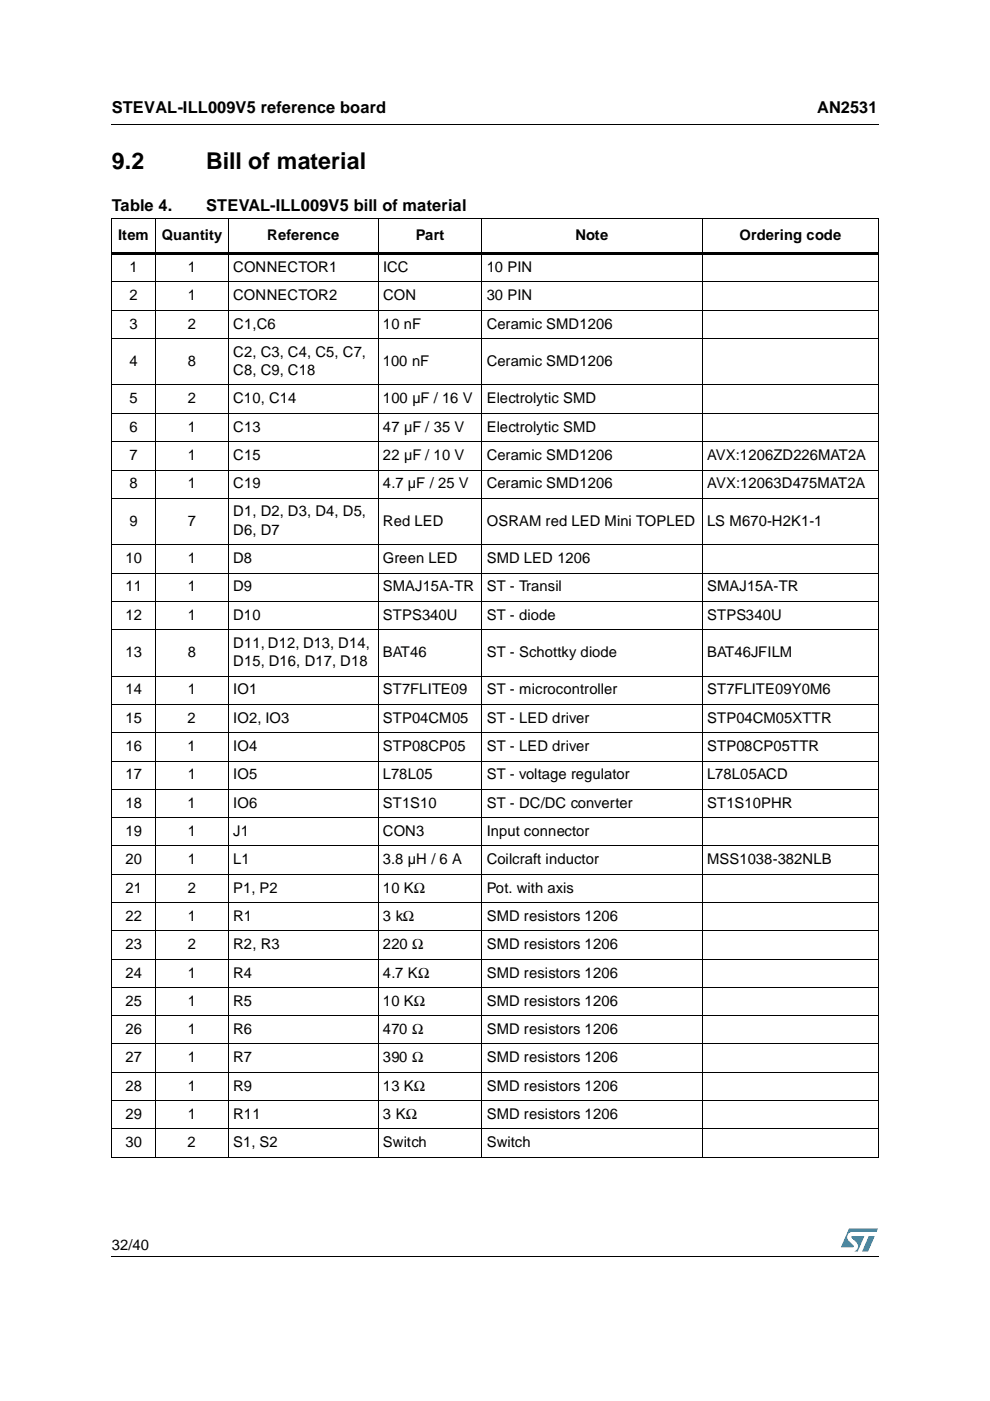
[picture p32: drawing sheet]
<svg xmlns="http://www.w3.org/2000/svg" width="210mm" height="297mm" viewBox="0 0 210 297" stroke-linecap="round" stroke-linejoin="round" font-family="sans-serif">
<defs><g id="words">
<g font-size="4.9">
<text x="23.7" y="35.9">9.2</text>
<text x="43.7" y="35.9">Bill of material</text>
</g>
<g font-size="3.5">
<text x="23.7" y="23.9">STEVAL-ILL009V5 reference board</text>
<text x="173.3" y="23.9">AN2531</text>
<text x="23.7" y="44.8">Table 4.</text>
<text x="43.7" y="44.8">STEVAL-ILL009V5 bill of material</text>
</g>
<g font-size="3.1">
<text x="25.1" y="51">Item</text>
<text x="34.3" y="51">Quantity</text>
<text x="56.6" y="51">Reference</text>
<text x="88.1" y="51">Part</text>
<text x="122" y="51">Note</text>
<text x="156.8" y="51">Ordering code</text>
<text x="27.4" y="57.7">1</text>
<text x="39.8" y="57.7">1</text>
<text x="49.4" y="57.7">CONNECTOR1</text>
<text x="81.2" y="57.7">ICC</text>
<text x="103.2" y="57.7">10 PIN</text>
<text x="27.4" y="63.7">2</text>
<text x="39.8" y="63.7">1</text>
<text x="49.4" y="63.7">CONNECTOR2</text>
<text x="81.2" y="63.7">CON</text>
<text x="103.2" y="63.7">30 PIN</text>
<text x="27.4" y="69.7">3</text>
<text x="39.8" y="69.7">2</text>
<text x="49.4" y="69.7">C1,C6</text>
<text x="81.2" y="69.7">10 nF</text>
<text x="103.2" y="69.7">Ceramic SMD1206</text>
<text x="27.4" y="77.6">4</text>
<text x="39.8" y="77.6">8</text>
<text x="49.4" y="75.6">C2, C3, C4, C5, C7,</text>
<text x="81.2" y="77.6">100 nF</text>
<text x="103.2" y="77.6">Ceramic SMD1206</text>
<text x="49.4" y="79.5">C8, C9, C18</text>
<text x="27.4" y="85.5">5</text>
<text x="39.8" y="85.5">2</text>
<text x="49.4" y="85.5">C10, C14</text>
<text x="81.2" y="85.5">100 µF / 16 V</text>
<text x="103.2" y="85.5">Electrolytic SMD</text>
<text x="27.4" y="91.5">6</text>
<text x="39.8" y="91.5">1</text>
<text x="49.4" y="91.5">C13</text>
<text x="81.2" y="91.5">47 µF / 35 V</text>
<text x="103.2" y="91.5">Electrolytic SMD</text>
<text x="27.4" y="97.5">7</text>
<text x="39.8" y="97.5">1</text>
<text x="49.4" y="97.5">C15</text>
<text x="81.2" y="97.5">22 µF / 10 V</text>
<text x="103.2" y="97.5">Ceramic SMD1206</text>
<text x="149.9" y="97.5">AVX:1206ZD226MAT2A</text>
<text x="27.4" y="103.5">8</text>
<text x="39.8" y="103.5">1</text>
<text x="49.4" y="103.5">C19</text>
<text x="81.2" y="103.5">4.7 µF / 25 V</text>
<text x="103.2" y="103.5">Ceramic SMD1206</text>
<text x="149.9" y="103.5">AVX:12063D475MAT2A</text>
<text x="27.4" y="111.4">9</text>
<text x="39.8" y="111.4">7</text>
<text x="49.4" y="109.5">D1, D2, D3, D4, D5,</text>
<text x="49.4" y="113.4">D6, D7</text>
<text x="81.2" y="111.4">Red LED</text>
<text x="103.2" y="111.4">OSRAM red LED Mini TOPLED</text>
<text x="150" y="111.4">LS M670-H2K1-1</text>
<text x="26.6" y="119.4">10</text>
<text x="39.8" y="119.4">1</text>
<text x="49.4" y="119.4">D8</text>
<text x="81.2" y="119.4">Green LED</text>
<text x="103.2" y="119.4">SMD LED 1206</text>
<text x="26.6" y="125.4">11</text>
<text x="39.8" y="125.4">1</text>
<text x="49.4" y="125.4">D9</text>
<text x="81.2" y="125.4">SMAJ15A-TR</text>
<text x="103.2" y="125.4">ST - Transil</text>
<text x="149.9" y="125.4">SMAJ15A-TR</text>
<text x="26.6" y="131.4">12</text>
<text x="39.8" y="131.4">1</text>
<text x="49.4" y="131.4">D10</text>
<text x="81.2" y="131.4">STPS340U</text>
<text x="103.2" y="131.4">ST - diode</text>
<text x="149.9" y="131.4">STPS340U</text>
<text x="49.4" y="137.4">D11, D12, D13, D14,</text>
<text x="26.6" y="139.4">13</text>
<text x="39.8" y="139.4">8</text>
<text x="49.4" y="141.2">D15, D16, D17, D18</text>
<text x="81.2" y="139.4">BAT46</text>
<text x="103.2" y="139.4">ST - Schottky diode</text>
<text x="149.9" y="139.4">BAT46JFILM</text>
<text x="26.6" y="147.2">14</text>
<text x="39.8" y="147.2">1</text>
<text x="49.4" y="147.2">IO1</text>
<text x="81.2" y="147.2">ST7FLITE09</text>
<text x="103.2" y="147.2">ST - microcontroller</text>
<text x="149.9" y="147.2">ST7FLITE09Y0M6</text>
<text x="26.6" y="153.2">15</text>
<text x="39.8" y="153.2">2</text>
<text x="49.4" y="153.2">IO2, IO3</text>
<text x="81.2" y="153.2">STP04CM05</text>
<text x="103.2" y="153.2">ST - LED driver</text>
<text x="149.9" y="153.2">STP04CM05XTTR</text>
<text x="26.6" y="159.3">16</text>
<text x="39.8" y="159.3">1</text>
<text x="49.4" y="159.3">IO4</text>
<text x="81.2" y="159.3">STP08CP05</text>
<text x="103.2" y="159.3">ST - LED driver</text>
<text x="149.9" y="159.3">STP08CP05TTR</text>
<text x="26.6" y="165.3">17</text>
<text x="39.8" y="165.3">1</text>
<text x="49.4" y="165.3">IO5</text>
<text x="81.2" y="165.3">L78L05</text>
<text x="103.2" y="165.3">ST - voltage regulator</text>
<text x="149.9" y="165.3">L78L05ACD</text>
<text x="26.6" y="171.3">18</text>
<text x="39.8" y="171.3">1</text>
<text x="49.4" y="171.3">IO6</text>
<text x="81.2" y="171.3">ST1S10</text>
<text x="103.2" y="171.3">ST - DC/DC converter</text>
<text x="150" y="171.3">ST1S10PHR</text>
<text x="26.6" y="177.2">19</text>
<text x="39.8" y="177.2">1</text>
<text x="49.4" y="177.2">J1</text>
<text x="81.2" y="177.2">CON3</text>
<text x="103.2" y="177.2">Input connector</text>
<text x="26.6" y="183.2">20</text>
<text x="39.8" y="183.2">1</text>
<text x="49.4" y="183.2">L1</text>
<text x="81.2" y="183.2">3.8 µH / 6 A</text>
<text x="103.2" y="183.2">Coilcraft inductor</text>
<text x="149.9" y="183.2">MSS1038-382NLB</text>
<text x="26.6" y="189.2">21</text>
<text x="39.8" y="189.2">2</text>
<text x="49.4" y="189.2">P1, P2</text>
<text x="81.2" y="189.2">10 KΩ</text>
<text x="103.2" y="189.2">Pot. with axis</text>
<text x="26.6" y="195.2">22</text>
<text x="39.8" y="195.2">1</text>
<text x="49.4" y="195.2">R1</text>
<text x="81.2" y="195.2">3 kΩ</text>
<text x="103.2" y="195.2">SMD resistors 1206</text>
<text x="26.6" y="201.3">23</text>
<text x="39.8" y="201.3">2</text>
<text x="49.4" y="201.3">R2, R3</text>
<text x="81.2" y="201.3">220 Ω</text>
<text x="103.2" y="201.3">SMD resistors 1206</text>
<text x="26.6" y="207.3">24</text>
<text x="39.8" y="207.3">1</text>
<text x="49.4" y="207.3">R4</text>
<text x="81.2" y="207.3">4.7 KΩ</text>
<text x="103.2" y="207.3">SMD resistors 1206</text>
<text x="26.6" y="213.2">25</text>
<text x="39.8" y="213.2">1</text>
<text x="49.4" y="213.2">R5</text>
<text x="81.2" y="213.2">10 KΩ</text>
<text x="103.2" y="213.2">SMD resistors 1206</text>
<text x="26.6" y="219.2">26</text>
<text x="39.8" y="219.2">1</text>
<text x="49.4" y="219.2">R6</text>
<text x="81.2" y="219.2">470 Ω</text>
<text x="103.2" y="219.2">SMD resistors 1206</text>
<text x="26.6" y="225.2">27</text>
<text x="39.8" y="225.2">1</text>
<text x="49.4" y="225.2">R7</text>
<text x="81.2" y="225.2">390 Ω</text>
<text x="103.2" y="225.2">SMD resistors 1206</text>
<text x="26.6" y="231.2">28</text>
<text x="39.8" y="231.2">1</text>
<text x="49.4" y="231.2">R9</text>
<text x="81.2" y="231.2">13 KΩ</text>
<text x="103.2" y="231.2">SMD resistors 1206</text>
<text x="26.6" y="237.2">29</text>
<text x="39.8" y="237.2">1</text>
<text x="49.4" y="237.2">R11</text>
<text x="81.2" y="237.2">3 KΩ</text>
<text x="103.2" y="237.2">SMD resistors 1206</text>
<text x="26.6" y="243.2">30</text>
<text x="39.8" y="243.2">2</text>
<text x="49.4" y="243.2">S1, S2</text>
<text x="81.2" y="243.2">Switch</text>
<text x="103.2" y="243.2">Switch</text>
<text x="23.7" y="265.1">32/40</text>
</g>
</g></defs>
<g fill="#009ad9">
<path d="M184.2 262.1h1.3l-1.5 3.2h-1.2z"/>
<path d="M180 260.5h6.2l-.4 .7h-5.1a1.11 1.11 0 0 0-1 .7 1.11 1.11 0 0 0 .3 1.2l1 1-.1 .3-2.6 .1z"/>
<path d="M180.6 262.1h2.7l-1.5 3.2h-.6a1.16 1.16 0 0 0 .4-1.8l-1-1.1z"/>
</g>
<path d="M23.6 26.2l.1 .2zM23.6 53.5h162.8v.5h-162.8zM23.6 266.3l.1 .1z" fill="#000"/>
<g fill="none" stroke="#000" stroke-width=".21">
<path d="M23.7 26.3h162.6M23.6 46.4h162.8M23.6 59.8h162.8M23.7 46.5v198.8M33 46.3v199.1M48.3 46.3v199.1M80.2 46.3v199.1M102.2 46.3v199.1M148.9 46.3v199.1M186.4 46.5v198.8M23.6 65.8h162.8M23.6 71.8h162.8"/>
<path d="M23.6 81.6h162.8M23.6 87.6h162.8M23.6 93.6h162.8M23.6 99.7h162.8M23.6 105.7h162.8M23.6 115.5h162.8M23.6 121.5h162.8M23.6 127.5h162.8M23.6 133.5h162.8M23.6 143.3h162.8M23.6 149.4h162.8M23.6 155.4h162.8"/>
<path d="M23.6 161.4h162.8M23.6 167.4h162.8M23.6 173.4h162.8M23.6 179.3h162.8M23.6 185.3h162.8M23.6 191.3h162.8M23.6 197.4h162.8M23.6 203.4h162.8M23.6 209.4h162.8M23.6 215.3h162.8M23.6 221.3h162.8M23.6 227.3h162.8"/>
<path d="M23.6 233.3h162.8M23.6 239.4h162.8M23.6 245.4h162.8M23.7 266.4h162.6"/>
</g>
<use href="#words"/>
</svg>
